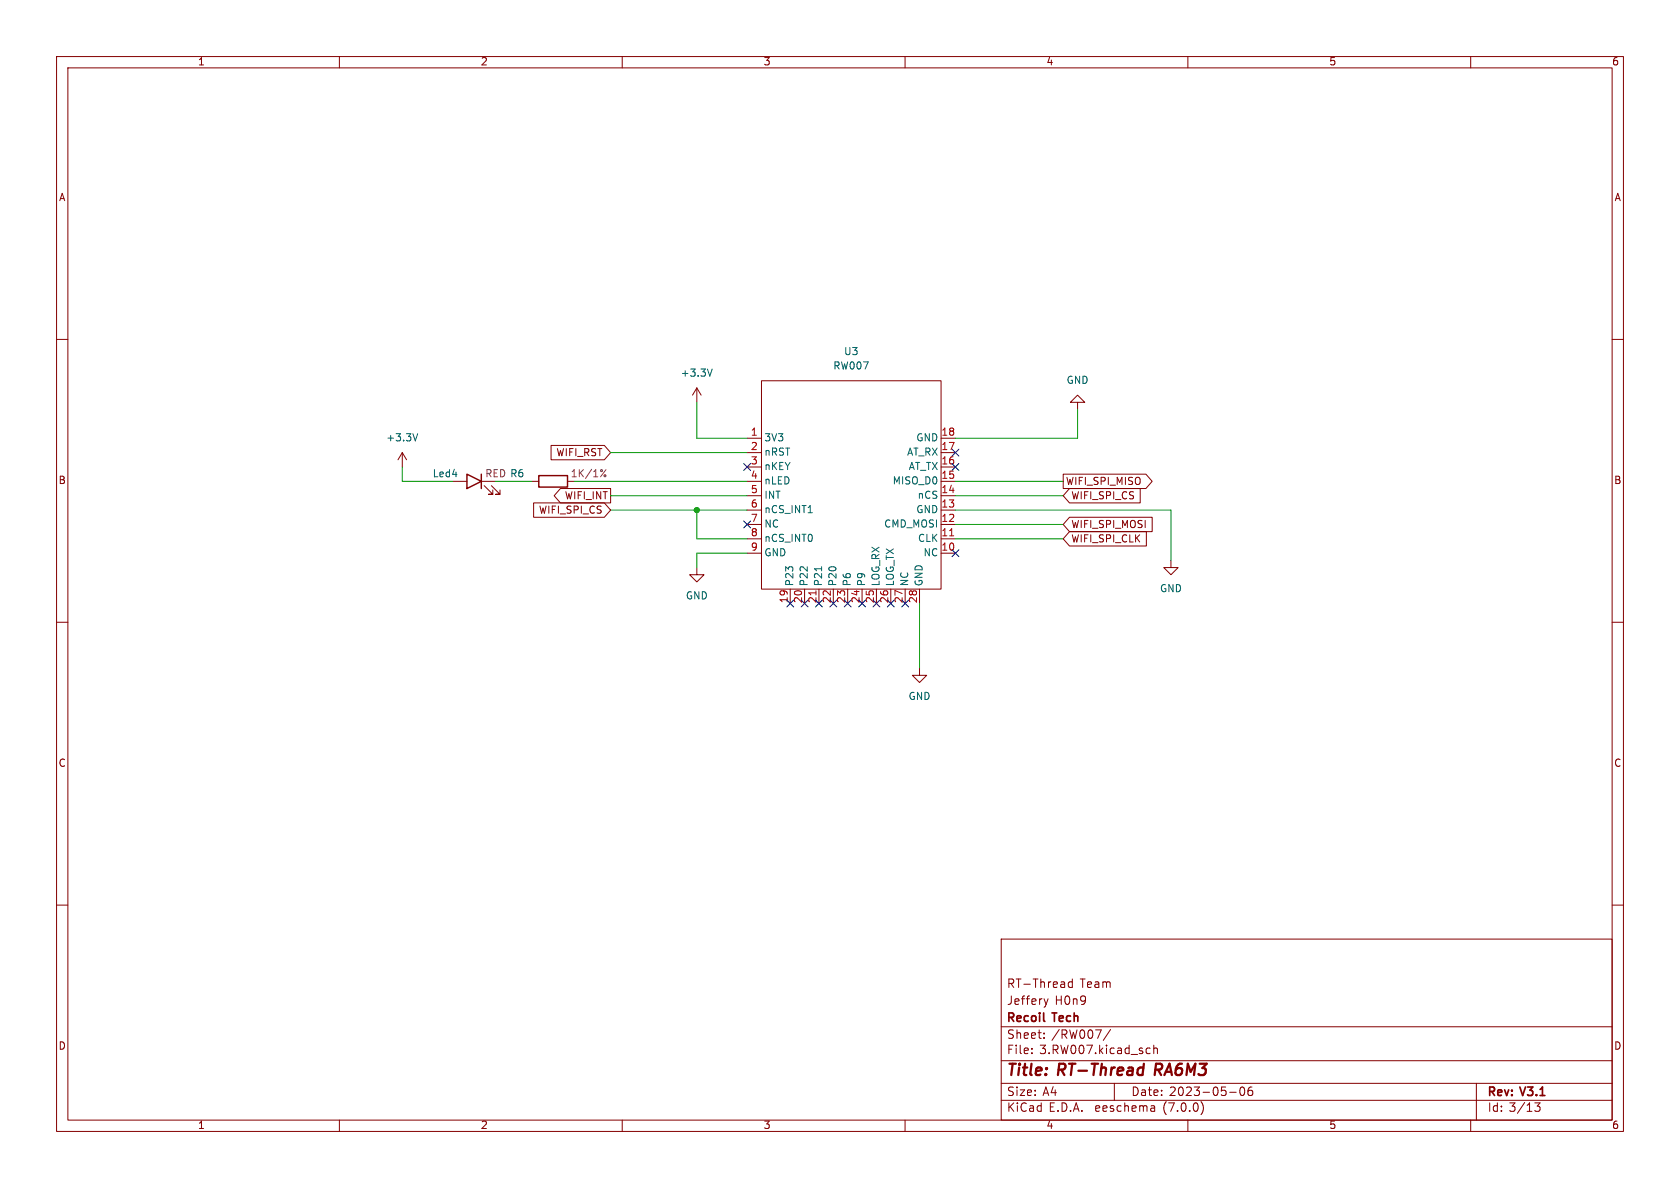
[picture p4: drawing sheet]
<svg xmlns="http://www.w3.org/2000/svg" width="297mm" height="210mm" viewBox="0 0 297 210" stroke-linecap="round" stroke-linejoin="round" font-family="sans-serif">
<defs><g id="words">
<g font-size="2.8" fill="#840000">
<text x="178" y="190.8">Title:</text>
<text x="187.1" y="190.8">RT-Thread</text>
<text x="204.8" y="190.8">RA6M3</text>
</g>
<g font-size="2.1" fill="#840000">
<text x="178" y="177.9">Jeffery</text>
<text x="178" y="174.9">RT-Thread</text>
<text x="186.5" y="177.9">H0n9</text>
<text x="190.9" y="174.9">Team</text>
<text x="178" y="183.9">Sheet:</text>
<text x="178" y="181.1">Recoil</text>
<text x="185.9" y="183.9">/RW007/</text>
<text x="186.3" y="181.1">Tech</text>
<text x="178" y="186.6">File:</text>
<text x="183.8" y="186.6">3.RW007.kicad_sch</text>
<text x="178" y="196.8">KiCad</text>
<text x="178" y="194">Size:</text>
<text x="184.3" y="194">A4</text>
<text x="185.4" y="196.8">E.D.A.</text>
<text x="193.7" y="196.8">eeschema</text>
<text x="200" y="194">Date:</text>
<text x="205.7" y="196.8">(7.0.0)</text>
<text x="206.7" y="194">2023-05-06</text>
<text x="263" y="194.2">Rev:</text>
<text x="263" y="196.8">Id: 3/13</text>
<text x="269" y="194.2">V3.1</text>
</g>
<g font-size="1.8" fill="#840000">
<text x="35" y="11.8">1</text>
<text x="85" y="11.8">2</text>
<text x="135" y="11.8">3</text>
<text x="185" y="11.8">4</text>
<text x="235" y="11.8">5</text>
<text x="285" y="11.8">6</text>
<text x="10.4" y="35.8">A</text>
<text x="285.4" y="35.8">A</text>
<text x="98.2" y="80.9">WIFI_RST</text>
<text x="10.3" y="85.8">B</text>
<text x="99.7" y="88.5">WIFI_INT</text>
<text x="188.4" y="86">WIFI_SPI_MISO</text>
<text x="189.4" y="88.5">WIFI_SPI_CS</text>
<text x="285.3" y="85.8">B</text>
<text x="95.1" y="91.1">WIFI_SPI_CS</text>
<text x="189.4" y="93.6">WIFI_SPI_MOSI</text>
<text x="189.4" y="96.2">WIFI_SPI_CLK</text>
<text x="10.3" y="135.8">C</text>
<text x="285.3" y="135.8">C</text>
<text x="10.3" y="185.8">D</text>
<text x="285.3" y="185.8">D</text>
<text x="35" y="199.8">1</text>
<text x="85" y="199.8">2</text>
<text x="135" y="199.8">3</text>
<text x="185" y="199.8">4</text>
<text x="235" y="199.8">5</text>
<text x="285" y="199.8">6</text>
</g>
<g font-size="1.8" fill="#006464">
<text x="147.3" y="65.6">RW007</text>
<text x="149.2" y="63.1">U3</text>
<text x="120.3" y="66.9">+3.3V</text>
<text x="188.5" y="68.1">GND</text>
<text x="68.2" y="78.3">+3.3V</text>
<text x="135.1" y="78.3">3V3</text>
<text x="135.1" y="80.8">nRST</text>
<text x="135.1" y="83.4">nKEY</text>
<text x="160.2" y="80.8">AT_RX</text>
<text x="160.5" y="83.4">AT_TX</text>
<text x="161.9" y="78.3">GND</text>
<text x="76.4" y="84.6">Led4</text>
<text x="135.1" y="85.9">nLED</text>
<text x="135.1" y="88.5">INT</text>
<text x="157.7" y="85.9">MISO_D0</text>
<text x="162.1" y="88.5">nCS</text>
<text x="135.1" y="91">nCS_INT1</text>
<text x="135.1" y="93.5">NC</text>
<text x="156.2" y="93.5">CMD_MOSI</text>
<text x="161.9" y="91">GND</text>
<text x="135.1" y="96.1">nCS_INT0</text>
<text x="135.1" y="98.6">GND</text>
<text x="162.2" y="96.1">CLK</text>
<text x="163.1" y="98.6">NC</text>
<text x="121.2" y="106.2">GND</text>
<text x="140.5" y="103.6" transform="rotate(-90 140.5 103.6)">P23</text>
<text x="143.1" y="103.6" transform="rotate(-90 143.1 103.6)">P22</text>
<text x="145.6" y="103.6" transform="rotate(-90 145.6 103.6)">P21</text>
<text x="148.1" y="103.6" transform="rotate(-90 148.1 103.6)">P20</text>
<text x="150.7" y="103.6" transform="rotate(-90 150.7 103.6)">P6</text>
<text x="153.2" y="103.6" transform="rotate(-90 153.2 103.6)">P9</text>
<text x="155.8" y="103.6" transform="rotate(-90 155.8 103.6)">LOG_RX</text>
<text x="158.3" y="103.6" transform="rotate(-90 158.3 103.6)">LOG_TX</text>
<text x="160.8" y="103.6" transform="rotate(-90 160.8 103.6)">NC</text>
<text x="163.4" y="103.6" transform="rotate(-90 163.4 103.6)">GND</text>
<text x="205" y="105">GND</text>
<text x="160.6" y="124">GND</text>
</g>
<g font-size="1.8" fill="#a90000">
<text x="132.7" y="77.2">1</text>
<text x="166.4" y="77.2">18</text>
<text x="132.7" y="79.8">2</text>
<text x="132.7" y="82.3">3</text>
<text x="166.4" y="82.3">16</text>
<text x="166.4" y="79.8">17</text>
<text x="132.7" y="84.8">4</text>
<text x="132.7" y="87.4">5</text>
<text x="132.7" y="89.9">6</text>
<text x="166.4" y="89.9">13</text>
<text x="166.4" y="87.4">14</text>
<text x="166.4" y="84.8">15</text>
<text x="132.7" y="92.5">7</text>
<text x="132.7" y="95">8</text>
<text x="166.4" y="95">11</text>
<text x="166.4" y="92.5">12</text>
<text x="132.7" y="97.5">9</text>
<text x="166.4" y="97.5">10</text>
<text x="139.4" y="106.7" transform="rotate(-90 139.4 106.7)">19</text>
<text x="142" y="106.7" transform="rotate(-90 142 106.7)">20</text>
<text x="144.5" y="106.7" transform="rotate(-90 144.5 106.7)">21</text>
<text x="147.1" y="106.7" transform="rotate(-90 147.1 106.7)">22</text>
<text x="149.6" y="106.7" transform="rotate(-90 149.6 106.7)">23</text>
<text x="152.1" y="106.7" transform="rotate(-90 152.1 106.7)">24</text>
<text x="154.7" y="106.7" transform="rotate(-90 154.7 106.7)">25</text>
<text x="157.2" y="106.7" transform="rotate(-90 157.2 106.7)">26</text>
<text x="159.8" y="106.7" transform="rotate(-90 159.8 106.7)">27</text>
<text x="162.3" y="106.7" transform="rotate(-90 162.3 106.7)">28</text>
</g>
<g font-size="1.8" fill="#840084">
<text x="85.7" y="84.6">RED R6</text>
<text x="100.8" y="84.6">1K/1%</text>
</g>
</g></defs>
<g fill="none" stroke="#840000" stroke-width=".18">
<path d="M10 10h277v190h-277zM12 12h273v186h-273zM60 10v2M110 10v2M160 10v2M210 10v2M260 10v2M10 60h2M285 60h2M97.4 78.7h9.4l1.1 1.3-1.1 1.3h-9.4zM123.2 68.6l-.8 1.3M123.2 68.6v2.5"/>
<path d="M123.2 68.6l.8 1.3M132.1 77.5h2.5M134.6 67.3h31.8v36.8h-31.8zM166.4 77.5h2.5M190.5 71.1h1.3l-1.3-1.2-1.3 1.2h1.3v1.3M71.1 80l-.7 1.3M71.1 80v2.6M71.1 80l.8 1.3M80 85.1h2.5M85.1 85.1h2.5M85.6 85.9l1.5 1.5h-.7h.7v-.8M86.9 85.9l1.5 1.5h-.8h.8v-.8"/>
<path d="M94 85.1h1.2M94.3 88.9h12.5l1.1 1.3-1.1 1.2h-12.5zM99.1 86.4h8.8v2.5h-8.8l-1.1-1.3zM100.3 85.1h1.3M132.1 85.1h2.5M132.1 97.8h2.5M132.1 95.3h2.5M132.1 92.7h2.5M132.1 90.2h2.5M132.1 87.6h2.5M132.1 82.6h2.5M132.1 80h2.5"/>
<path d="M166.4 85.1h2.5M166.4 97.8h2.5M166.4 95.3h2.5M166.4 92.7h2.5M166.4 90.2h2.5M166.4 87.6h2.5M166.4 82.6h2.5M166.4 80h2.5M188 83.8h14.6l1.1 1.3-1.1 1.3h-14.6zM189.1 94h13.6v2.5h-13.6l-1.1-1.2zM189.1 91.4h14.6v2.6h-14.6l-1.1-1.3zM189.1 86.4h12.5v2.5h-12.5l-1.1-1.3z"/>
<path d="M207 99.1v1.2h1.3l-1.3 1.3-1.3-1.3h1.3M10 110h2M123.2 100.3v1.3h1.3l-1.3 1.3-1.3-1.3h1.3M139.7 104.1v2.6M142.2 104.1v2.6M144.8 104.1v2.6M147.3 104.1v2.6M149.9 104.1v2.6M152.4 104.1v2.6M154.9 104.1v2.6M157.5 104.1v2.6M160 104.1v2.6"/>
<path d="M162.6 118.1v1.3h1.2l-1.2 1.3-1.3-1.3h1.3M162.6 104.1v2.6M285 110h2M10 160h2M285 160h2M177 166h108v32h-108zM185.3 176.6l-.4 1M189.6 173.1v1.5M189.6 173.6h-.5l-.2 .2v.5l.1 .2h.6M60 198v2M110 198v2M160 198v2"/>
<path d="M177 194.5h108M177 191.5h108M177 187.5h108M177 181.5h108M182.4 186.1v.2M182.4 185.3v.2M184.6 183.4v.2M184.6 182.6v.2M196.3 182l-1.3 1.9M197 191.5v3M202.9 185.3h.4M203.3 186.2l-.4 .1"/>
<path d="M203.9 195.5l.2 .2v.8M204 185.4l.2-.1h.3l.1 1M204 184.8v1.5M204.1 196.4l-.5 .1M204.1 195.8l-.5 .1M210 198v2M212.4 194.8a1.74 1.74 0 0 1-.1 2.2M217.4 193.1h1.1M219.4 192.2h.1a.81 .81 0 0 1 .6 .6 .81 .81 0 0 1-.3 .8l-.1 .1a.81 .81 0 0 1-.6-.7 .81 .81 0 0 1 .3-.8zM221.3 192.2a.59 .59 0 0 0-.7 .6v.6l.2 .2 .4 .1 .2-.2 .1-.5-.2-.2-.4-.1-.3 .3M260 198v2M261 191.5v6.5"/>
<path d="M272.3 195l-.5 .5 .4 .2v.6l-.2 .2-.6-.1"/>
</g>
<path d="M82.5 83.8l2.6 1.3-2.6 1.3zM85.1 83.8v2.6M95.2 84.1h5.1v2h-5.1z" fill="none" stroke="#840000" stroke-width=".25"/>
<g fill="none" stroke="#840084" stroke-width=".18">
<path d="M107.1 83l-.9 1.3"/>
<circle cx="107" cy="84.1" r=".18"/>
</g>
<path d="M73.8 76.7l-.4 1.2M125.9 65.2l-.4 1.3M145.2 100.2v.7" fill="none" stroke="#006464" stroke-width=".18"/>
<path d="M167.9 94.7h.7M144.2 104.4v.8" fill="none" stroke="#a90000" stroke-width=".18"/>
<g fill="none" stroke="#009600" stroke-width=".18">
<path d="M123.2 71.1v6.4h8.9M190.5 72.4v5.1h-21.6M71.1 82.6v2.5h8.9M87.6 85.1h6.4M101.6 85.1h30.5M107.9 87.6h24.2M107.9 90.2h24.2M107.9 80h24.2M123.2 90.2v5.1h8.9M132.1 97.8h-8.9v2.5M168.9 95.3h19.1M168.9 87.6h19.1"/>
<path d="M168.9 85.1h19.1M168.9 90.2h38.1v8.9M168.9 92.7h19.1M162.6 106.7v11.4"/>
</g>
<g fill="none" stroke="#000084" stroke-width=".18">
<path d="M168.3 79.4l1.2 1.2M169.5 79.4l-1.2 1.2M131.5 92.1l1.2 1.2M131.5 81.9l1.2 1.3M132.7 92.1l-1.2 1.2M132.7 81.9l-1.2 1.3M168.3 81.9l1.2 1.3M168.3 97.2l1.2 1.2M169.5 81.9l-1.2 1.3M169.5 97.2l-1.2 1.2M139.1 106.1l1.2 1.2M140.3 106.1l-1.2 1.2"/>
<path d="M141.6 106.1l1.2 1.2M142.8 106.1l-1.2 1.2M144.2 106.1l1.2 1.2M145.4 106.1l-1.2 1.2M146.7 106.1l1.2 1.2M147.9 106.1l-1.2 1.2M149.3 106.1l1.2 1.2M150.5 106.1l-1.2 1.2M151.8 106.1l1.2 1.2M153 106.1l-1.2 1.2M154.3 106.1l1.2 1.2M155.5 106.1l-1.2 1.2"/>
<path d="M156.9 106.1l1.2 1.2M158.1 106.1l-1.2 1.2M159.4 106.1l1.2 1.2M160.6 106.1l-1.2 1.2"/>
</g>
<circle cx="123.2" cy="90.2" r=".46" fill="#009600" stroke="#009600" stroke-width=".18"/>
<use href="#words"/>
</svg>
